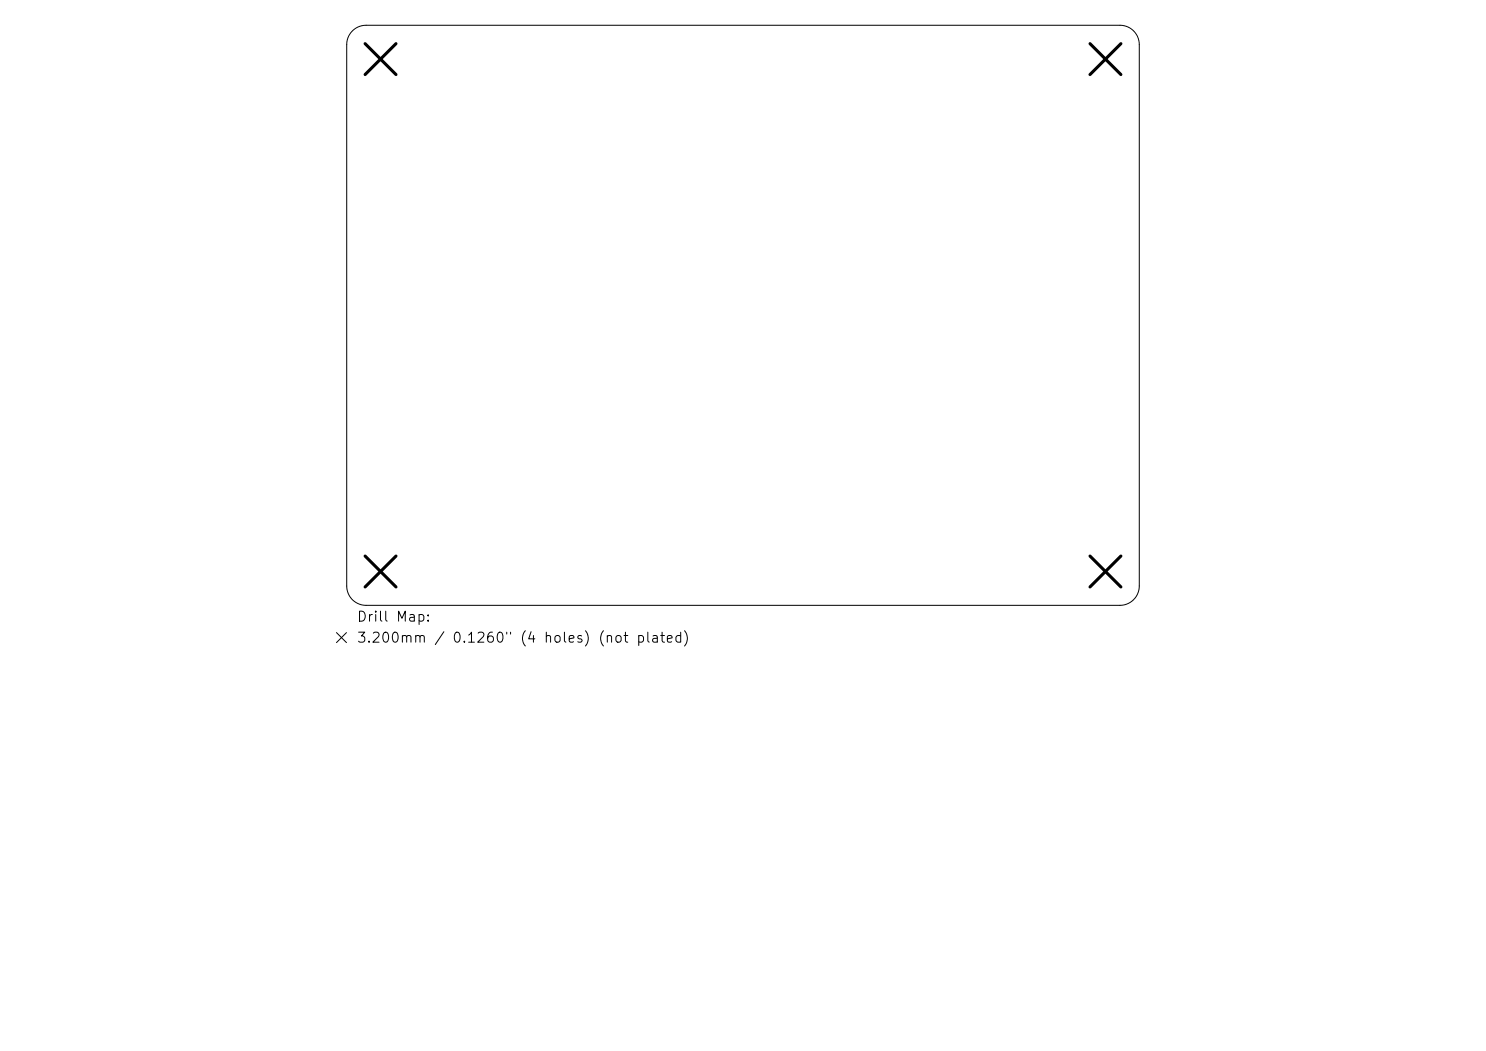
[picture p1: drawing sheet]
<svg xmlns="http://www.w3.org/2000/svg" width="297mm" height="210mm" viewBox="0 0 297 210" stroke-linecap="round" stroke-linejoin="round" font-family="sans-serif">
<defs><g id="words">
<g font-size="2">
<text x="71.2" y="124.7">Drill Map:</text>
<text x="71.2" y="128.9">3.200mm / 0.1260&quot; (4 holes) (not plated)</text>
</g>
</g></defs>
<path d="M70.4 6.2a3.9 3.9 0 0 1 2.8-1.2h150.6a3.9 3.9 0 0 1 3.9 3.9v108.2a3.9 3.9 0 0 1-3.9 3.9h-150.6a3.9 3.9 0 0 1-3.9-3.9v-108.2a3.9 3.9 0 0 1 1.1-2.7zM67.2 126.4l2 2M69.2 126.4l-2 2" fill="none" stroke="#000" stroke-width=".2"/>
<path d="M73 8.7l6.1 6.2M79.1 8.7l-6.1 6.2M217.9 8.7l6.1 6.2M224 8.7l-6.1 6.2M73 111.1l6.1 6.2M79.1 111.1l-6.1 6.2M217.9 111.1l6.1 6.2M224 111.1l-6.1 6.2" fill="none" stroke="#000" stroke-width=".62"/>
<use href="#words"/>
</svg>
